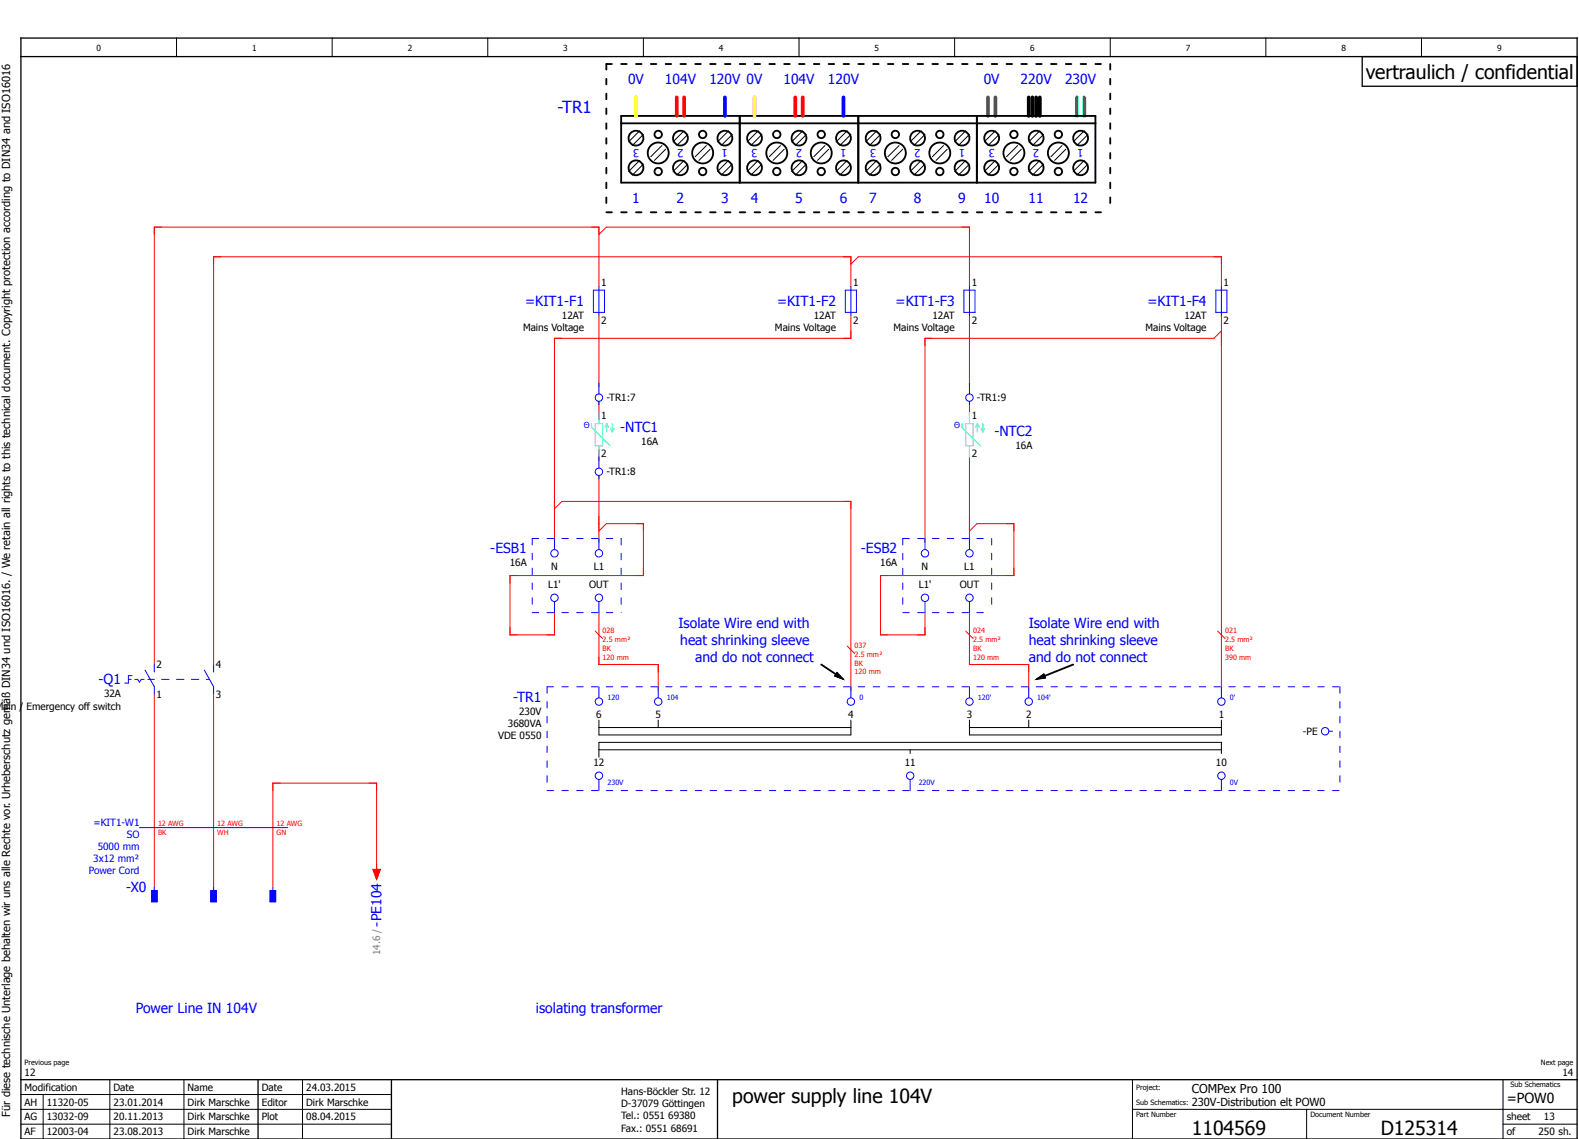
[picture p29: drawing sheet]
<svg xmlns="http://www.w3.org/2000/svg" width="426mm" height="307mm" viewBox="0 0 426 307" stroke-linecap="round" stroke-linejoin="round" font-family="sans-serif">
<defs><g id="words">
<g font-size="5.3">
<text x="368.6" y="21.2">vertraulich / confidential</text>
<text x="197.6" y="297.5">power supply line 104V</text>
<text x="321.6" y="306.2">1104569</text>
<text x="372.6" y="306.2">D125314</text>
</g>
<text font-size="4.5" fill="#00f" x="150.4" y="30.4">-TR1</text>
<g font-size="3.7" fill="#00f">
<text x="169.5" y="22.6">0V</text>
<text x="179.5" y="22.6">104V</text>
<text x="191.5" y="22.6">120V 0V</text>
<text x="211.5" y="22.6">104V</text>
<text x="223.5" y="22.6">120V</text>
<text x="265.5" y="22.6">0V</text>
<text x="275.5" y="22.6">220V</text>
<text x="287.5" y="22.6">230V</text>
<text x="170.6" y="54.6">1</text>
<text x="182.6" y="54.6">2</text>
<text x="194.6" y="54.6">3</text>
<text x="202.6" y="54.6">4</text>
<text x="214.6" y="54.6">5</text>
<text x="226.6" y="54.6">6</text>
<text x="234.6" y="54.6">7</text>
<text x="246.6" y="54.6">8</text>
<text x="258.6" y="54.6">9</text>
<text x="265.6" y="54.6">10</text>
<text x="277.6" y="54.6">11</text>
<text x="289.6" y="54.6">12</text>
<text x="141.7" y="82.6">=KIT1-F1</text>
<text x="209.7" y="82.6">=KIT1-F2</text>
<text x="241.7" y="82.6">=KIT1-F3</text>
<text x="309.7" y="82.6">=KIT1-F4</text>
<text x="167.4" y="116.6">-NTC1</text>
<text x="268.4" y="117.6">-NTC2</text>
<text x="132.3" y="149.2">-ESB1</text>
<text x="232.3" y="149.2">-ESB2</text>
<text x="183.1" y="169.5">Isolate Wire end with</text>
<text x="277.6" y="169.5">Isolate Wire end with</text>
<text x="183.6" y="174">heat shrinking sleeve</text>
<text x="187.6" y="178.5">and do not connect</text>
<text x="277.6" y="174">heat shrinking sleeve</text>
<text x="277.6" y="178.5">and do not connect</text>
<text x="26.6" y="184.6">-Q1</text>
<text x="138.5" y="189.2">-TR1</text>
<text x="34.1" y="240.6">-X0</text>
<text x="103" y="249.9" transform="rotate(-90 103 249.9)">-PE104</text>
<text x="36.6" y="273.3">Power Line IN 104V</text>
<text x="144.6" y="273.3">isolating transformer</text>
</g>
<text font-size="3.7" x="406.6" y="297.6">=POW0</text>
<text font-size="3.3" x="321.6" y="295">COMPex Pro 100</text>
<g font-size="3" fill="#00f">
<text x="172.5" y="40.2" transform="rotate(-180 172.5 40.2)">3</text>
<text x="184.5" y="40.2" transform="rotate(-180 184.5 40.2)">2</text>
<text x="196.5" y="40.2" transform="rotate(-180 196.5 40.2)">1</text>
<text x="204.5" y="40.2" transform="rotate(-180 204.5 40.2)">3</text>
<text x="216.5" y="40.2" transform="rotate(-180 216.5 40.2)">2</text>
<text x="228.5" y="40.2" transform="rotate(-180 228.5 40.2)">1</text>
<text x="236.5" y="40.2" transform="rotate(-180 236.5 40.2)">3</text>
<text x="248.5" y="40.2" transform="rotate(-180 248.5 40.2)">2</text>
<text x="260.5" y="40.2" transform="rotate(-180 260.5 40.2)">1</text>
<text x="268.5" y="40.2" transform="rotate(-180 268.5 40.2)">3</text>
<text x="280.5" y="40.2" transform="rotate(-180 280.5 40.2)">2</text>
<text x="292.5" y="40.2" transform="rotate(-180 292.5 40.2)">1</text>
</g>
<g font-size="3">
<text x="321.6" y="298.4">230V-Distribution elt POW0</text>
<text x="2.7" y="301.3" transform="rotate(-90 2.7 301.3)">Für diese technische Unterlage behalten wir uns alle Rechte vor. Urheberschutz gemäß DIN34 und ISO16016. / We retain all rights to this technical document. Copyright protection according to DIN34 and ISO16016</text>
</g>
<g font-size="2.7">
<text x="162.2" y="77.1">1</text>
<text x="230.2" y="77.1">1</text>
<text x="262.2" y="77.1">1</text>
<text x="330.2" y="77.1">1</text>
<text x="141.2" y="89.4">Mains Voltage</text>
<text x="151.7" y="86.1">12AT</text>
<text x="162.2" y="87.4">2</text>
<text x="209.2" y="89.4">Mains Voltage</text>
<text x="219.7" y="86.1">12AT</text>
<text x="230.2" y="87.4">2</text>
<text x="241.2" y="89.4">Mains Voltage</text>
<text x="251.7" y="86.1">12AT</text>
<text x="262.2" y="87.4">2</text>
<text x="309.2" y="89.4">Mains Voltage</text>
<text x="319.7" y="86.1">12AT</text>
<text x="330.2" y="87.4">2</text>
<text x="162.2" y="113.1">1</text>
<text x="163.6" y="108.3">-TR1:7</text>
<text x="262.2" y="113.1">1</text>
<text x="263.6" y="108.3">-TR1:9</text>
<text x="162.2" y="123.4">2</text>
<text x="173.1" y="120.1">16A</text>
<text x="262.2" y="123.4">2</text>
<text x="274.1" y="121.1">16A</text>
<text x="163.6" y="128.3">-TR1:8</text>
<text x="137.6" y="152.8">16A</text>
<text x="148.7" y="153.8">N</text>
<text x="160.2" y="153.8">L1</text>
<text x="237.6" y="152.8">16A</text>
<text x="248.7" y="153.8">N</text>
<text x="260.2" y="153.8">L1</text>
<text x="148" y="158.7">L1'</text>
<text x="159" y="158.7">OUT</text>
<text x="248" y="158.7">L1'</text>
<text x="259" y="158.7">OUT</text>
<text x="42.2" y="180.1">2</text>
<text x="58.2" y="180.1">4</text>
<text x=".9" y="191.4">ain / Emergency off switch</text>
<text x="28.1" y="188.1">32A</text>
<text x="42.2" y="188.4">1</text>
<text x="58.2" y="188.4">3</text>
<text x="137.1" y="196">3680VA</text>
<text x="140.1" y="192.8">230V</text>
<text x="160.9" y="193.8">6</text>
<text x="176.9" y="193.8">5</text>
<text x="228.9" y="193.8">4</text>
<text x="260.9" y="193.8">3</text>
<text x="276.9" y="193.8">2</text>
<text x="328.9" y="193.8">1</text>
<text x="134.4" y="199.3">VDE 0550</text>
<text x="351.7" y="198.3">-PE</text>
<text x="160.2" y="206.7">12</text>
<text x="244.2" y="206.7">11</text>
<text x="328.2" y="206.7">10</text>
<text x="6.6" y="290.3">12</text>
<text x="421.7" y="290.3">14</text>
<text x="6.6" y="294.2">Modification</text>
<text x="6.6" y="298.3">AH</text>
<text x="12.6" y="298.3">11320-05</text>
<text x="30.6" y="294.3">Date</text>
<text x="30.6" y="298.3">23.01.2014</text>
<text x="50.6" y="294.3">Name</text>
<text x="50.6" y="298.3">Dirk Marschke</text>
<text x="70.6" y="298.3">Editor</text>
<text x="70.7" y="294.2">Date</text>
<text x="82.6" y="298.3">Dirk Marschke</text>
<text x="82.6" y="294.3">24.03.2015</text>
<text x="167.6" y="295.3">Hans-Böckler Str. 12</text>
<text x="167.6" y="298.8">D-37079 Göttingen</text>
<text x="6.6" y="302.3">AG</text>
<text x="12.6" y="302.3">13032-09</text>
<text x="30.6" y="302.3">20.11.2013</text>
<text x="50.6" y="302.3">Dirk Marschke</text>
<text x="70.6" y="302.3">Plot</text>
<text x="82.6" y="302.3">08.04.2015</text>
<text x="167.6" y="301.8">Tel.: 0551 69380</text>
<text x="167.6" y="305.3">Fax.: 0551 68691</text>
<text x="406.6" y="302.3">sheet</text>
<text x="416.7" y="302.3">13</text>
<text x="6.6" y="306.3">AF</text>
<text x="12.6" y="306.3">12003-04</text>
<text x="30.6" y="306.3">23.08.2013</text>
<text x="50.6" y="306.3">Dirk Marschke</text>
<text x="406.6" y="306.3">of</text>
<text x="415.2" y="306.3">250 sh.</text>
</g>
<g font-size="2.7" fill="#00f">
<text x="25.2" y="222.7">=KIT1-W1</text>
<text x="34.2" y="226">SO</text>
<text x="25.2" y="232.5">3x12 mm²</text>
<text x="26.4" y="229.3">5000 mm</text>
<text x="24" y="235.8">Power Cord</text>
</g>
<text font-size="2.7" fill="#7ca552" x="102.6" y="257.7" transform="rotate(-90 102.6 257.7)">14.6 /</text>
<g font-size="2.3">
<text x="26" y="13.8">0</text>
<text x="68" y="13.8">1</text>
<text x="110" y="13.8">2</text>
<text x="152" y="13.8">3</text>
<text x="194" y="13.8">4</text>
<text x="236" y="13.8">5</text>
<text x="278" y="13.8">6</text>
<text x="320" y="13.8">7</text>
<text x="362" y="13.8">8</text>
<text x="404" y="13.8">9</text>
</g>
<g font-size="2.3" fill="#00f">
<text x="157.6" y="115.6">Θ</text>
<text x="257.6" y="115.6">Θ</text>
</g>
<g font-size="2" fill="#f00">
<text x="162.6" y="170.9">028</text>
<text x="162.6" y="173.2">2.5 mm²</text>
<text x="262.6" y="170.9">024</text>
<text x="262.6" y="173.2">2.5 mm²</text>
<text x="330.6" y="170.9">021</text>
<text x="330.6" y="173.2">2.5 mm²</text>
<text x="162.6" y="175.6">BK</text>
<text x="162.6" y="177.9">120 mm</text>
<text x="230.6" y="174.9">037</text>
<text x="230.6" y="177.2">2.5 mm²</text>
<text x="230.6" y="179.6">BK</text>
<text x="262.6" y="175.6">BK</text>
<text x="262.6" y="177.9">120 mm</text>
<text x="330.6" y="175.6">BK</text>
<text x="330.6" y="177.9">390 mm</text>
<text x="230.6" y="181.9">120 mm</text>
<text x="42.6" y="222.9">12 AWG</text>
<text x="42.6" y="225.2">BK</text>
<text x="58.6" y="222.9">12 AWG</text>
<text x="58.6" y="225.2">WH</text>
<text x="74.6" y="222.9">12 AWG</text>
<text x="74.6" y="225.2">GN</text>
</g>
<g font-size="2" fill="#00f">
<text x="163.9" y="188.9">120</text>
<text x="179.9" y="188.9">104</text>
<text x="231.9" y="188.9">0</text>
<text x="263.9" y="188.9">120'</text>
<text x="279.9" y="188.9">104'</text>
<text x="331.9" y="188.9">0'</text>
<text x="163.9" y="211.9">230V</text>
<text x="247.9" y="211.9">220V</text>
<text x="331.9" y="211.9">0V</text>
</g>
<g font-size="2">
<text x="6.6" y="287.3">Previous page</text>
<text x="415.9" y="287.3">Next page</text>
<text x="306.6" y="294">Project:</text>
<text x="407.6" y="293.3">Sub Schematics</text>
<text x="306.6" y="298">Sub Schematics:</text>
<text x="306.6" y="301.3">Part Number</text>
<text x="353.6" y="301.3">Document Number</text>
</g>
</g></defs>
<g fill="none" stroke="#000" stroke-width=".27">
<path d="M47.6 10.3v5M89.6 10.3v5M131.6 10.3v5M173.6 10.3v5M215.6 10.3v5M257.6 10.3v5M299.6 10.3v5M341.6 10.3v5M383.6 10.3v5M172.6 35.3l-3 3M173.6 36.3l-3 3M178.6 39.3l-3 3"/>
<path d="M184.6 35.3l-3 3M185.6 36.3l-3 3M190.6 39.3l-3 3M196.6 35.3l-3 3M197.6 36.3l-3 3M204.6 35.3l-3 3M205.6 36.3l-3 3M210.6 39.3l-3 3M216.6 35.3l-3 3M217.6 36.3l-3 3M222.6 39.3l-3 3M228.6 35.3l-3 3"/>
<path d="M229.6 36.3l-3 3M236.6 35.3l-3 3M237.6 36.3l-3 3M242.6 39.3l-3 3M248.6 35.3l-3 3M249.6 36.3l-3 3M254.6 39.3l-3 3M260.6 35.3l-3 3M261.6 36.3l-3 3M268.6 35.3l-3 3M269.6 36.3l-3 3M274.6 39.3l-3 3"/>
<path d="M280.6 35.3l-3 3M281.6 36.3l-3 3M286.6 39.3l-3 3M292.6 35.3l-3 3M293.6 36.3l-3 3M172.6 43.3l-3 3M173.6 44.3l-3 3M179.6 40.3l-3 3M184.6 43.3l-3 3M185.6 44.3l-3 3M191.6 40.3l-3 3M196.6 43.3l-3 3"/>
<path d="M197.6 44.3l-3 3M204.6 43.3l-3 3M205.6 44.3l-3 3M211.6 40.3l-3 3M216.6 43.3l-3 3M217.6 44.3l-3 3M223.6 40.3l-3 3M228.6 43.3l-3 3M229.6 44.3l-3 3M236.6 43.3l-3 3M237.6 44.3l-3 3M243.6 40.3l-3 3"/>
<path d="M248.6 43.3l-3 3M249.6 44.3l-3 3M255.6 40.3l-3 3M260.6 43.3l-3 3M261.6 44.3l-3 3M268.6 43.3l-3 3M269.6 44.3l-3 3M275.6 40.3l-3 3M280.6 43.3l-3 3M281.6 44.3l-3 3M287.6 40.3l-3 3M292.6 43.3l-3 3"/>
<path d="M293.6 44.3l-3 3M161.6 194.3v4h68v-4M161.6 196.3h68M177.6 194.3v2M225.9 181.4l1.7 1.9-2.3-.9zM261.6 194.3v4h68v-4M261.6 196.3h68M277.6 194.3v2M279.6 183.3l2.1-1.5 .5 1.1zM161.6 202.3h168M245.6 202.3v1M329.6 203.3v-3h-168v4"/>
<path d="M5.6 299.3h100M5.6 295.3h100M11.6 295.3v12M29.6 291.3v16M49.6 291.3v16M81.6 291.3v16M305.6 299.3h120M305.6 291.3v16M352.6 299.3v8M405.6 291.3v16M5.6 303.3h100M405.6 303.3h20"/>
</g>
<path d="M5.6 15.3h420M5.6 10.3h420v297h-420zM367.6 15.3v8h58M5.6 291.3h420M69.6 291.3v16M105.6 291.3v16M193.6 291.3v16" fill="none" stroke="#000" stroke-width=".35"/>
<g fill="none" stroke="#f00" stroke-width=".27">
<path d="M161.6 77.3v-16h-120v118M161.6 63.3l2-2h98v16M229.6 77.3v-8h-172v110M229.6 71.3l2-2h98v8M161.6 85.3v19M229.6 85.3v6h-80v55M261.6 85.3v19M329.6 89.3l-2 2h-78v55M329.6 85.3v101M161.6 108.3v5M261.6 108.3v5M149.6 137.3l2-2h78v51"/>
<path d="M161.6 121.3v3M161.6 128.3v18M261.6 121.3v25M161.6 143.3l2-2h10v14h-36v16h12v-6M261.6 143.3l2-2h10v14h-36v16h12v-6M160.6 170.3l2 2M161.6 165.3v14h16v7M228.6 174.3l2 2M260.6 170.3l2 2M261.6 165.3v14h16v7M328.6 170.3l2 2M41.6 187.3v52"/>
<path d="M57.6 187.3v52M100.6 234.5l1 2.8 1-2.8M101.6 236.3v-25h-28v28"/>
</g>
<g fill="none" stroke="#000" stroke-width=".5">
<path d="M167.6 31.3h128v18h-128zM167.6 33.3h128M199.6 31.3v18M231.6 31.3v18M263.6 31.3v18M221.6 179.3l4.2 2.7M289.6 179.3l-7.9 3.1"/>
<circle cx="171.6" cy="37.3" r="2"/>
<circle cx="177.6" cy="36.3" r="1"/>
<circle cx="183.6" cy="37.3" r="2"/>
<circle cx="189.6" cy="36.3" r="1"/>
<circle cx="195.6" cy="37.3" r="2"/>
<circle cx="203.6" cy="37.3" r="2"/>
<circle cx="209.6" cy="36.3" r="1"/>
<circle cx="215.6" cy="37.3" r="2"/>
<circle cx="221.6" cy="36.3" r="1"/>
<circle cx="227.6" cy="37.3" r="2"/>
<circle cx="235.6" cy="37.3" r="2"/>
<circle cx="241.6" cy="36.3" r="1"/>
<circle cx="247.6" cy="37.3" r="2"/>
<circle cx="253.6" cy="36.3" r="1"/>
<circle cx="259.6" cy="37.3" r="2"/>
<circle cx="267.6" cy="37.3" r="2"/>
<circle cx="273.6" cy="36.3" r="1"/>
<circle cx="279.6" cy="37.3" r="2"/>
<circle cx="285.6" cy="36.3" r="1"/>
<circle cx="291.6" cy="37.3" r="2"/>
<circle cx="171.6" cy="45.3" r="2"/>
<circle cx="177.6" cy="41.3" r="2.83"/>
<circle cx="177.6" cy="46.3" r="1"/>
<circle cx="183.6" cy="45.3" r="2"/>
<circle cx="189.6" cy="41.3" r="2.83"/>
<circle cx="189.6" cy="46.3" r="1"/>
<circle cx="195.6" cy="45.3" r="2"/>
<circle cx="203.6" cy="45.3" r="2"/>
<circle cx="209.6" cy="41.3" r="2.83"/>
<circle cx="209.6" cy="46.3" r="1"/>
<circle cx="215.6" cy="45.3" r="2"/>
<circle cx="221.6" cy="41.3" r="2.83"/>
<circle cx="221.6" cy="46.3" r="1"/>
<circle cx="227.6" cy="45.3" r="2"/>
<circle cx="235.6" cy="45.3" r="2"/>
<circle cx="241.6" cy="41.3" r="2.83"/>
<circle cx="241.6" cy="46.3" r="1"/>
<circle cx="247.6" cy="45.3" r="2"/>
<circle cx="253.6" cy="41.3" r="2.83"/>
<circle cx="253.6" cy="46.3" r="1"/>
<circle cx="259.6" cy="45.3" r="2"/>
<circle cx="267.6" cy="45.3" r="2"/>
<circle cx="273.6" cy="41.3" r="2.83"/>
<circle cx="273.6" cy="46.3" r="1"/>
<circle cx="279.6" cy="45.3" r="2"/>
<circle cx="285.6" cy="41.3" r="2.83"/>
<circle cx="285.6" cy="46.3" r="1"/>
<circle cx="291.6" cy="45.3" r="2"/>
</g>
<path d="M171.6 26.3v5M203.6 26.3v5" fill="none" stroke="#ff0" stroke-width="1"/>
<path d="M182.6 26.3v5M184.6 26.3v5M214.6 26.3v5M216.6 26.3v5" fill="none" stroke="#f00" stroke-width="1"/>
<path d="M195.6 26.3v5M227.6 26.3v5" fill="none" stroke="#00f" stroke-width="1"/>
<path d="M290.6 26.3v5M292.6 26.3v5" fill="none" stroke="#0f0" stroke-width="1"/>
<path d="M277.6 26.3v5M278.6 26.3v5M279.6 26.3v5M280.6 26.3v5" fill="none" stroke="#000" stroke-width="1"/>
<path d="M266.6 26.3v5M268.6 26.3v5" fill="none" stroke="#7f3f3f" stroke-width="1"/>
<path d="M163.6 17.3h136M163.6 17.3v40M299.6 17.3v40M163.6 57.3h136" fill="none" stroke="#000" stroke-width=".5" stroke-dasharray="1.5 2.5"/>
<path d="M225.9 181.4l1.7 1.9-2.3-.9zM279.6 183.3l2.1-1.5 .5 1.1z" fill="#000" stroke="#000" stroke-width=".27"/>
<g fill="none" stroke="#00f" stroke-width=".27">
<path d="M160.1 78.3h3v6h-3zM161.6 77.3v8M228.1 78.3h3v6h-3zM229.6 77.3v8M260.1 78.3h3v6h-3zM261.6 77.3v8M328.1 78.3h3v6h-3zM329.6 77.3v8M161.6 103.3v3M161.6 108.3v1M261.6 103.3v3M261.6 108.3v1"/>
<path d="M161.6 123.3v3M161.6 128.3v1M149.6 145.3v3M161.6 145.3v3M249.6 145.3v3M261.6 145.3v3M41.6 179.3v2M57.6 179.3v2M149.6 162.3v3M161.6 162.3v3M249.6 162.3v3M261.6 162.3v3"/>
<path d="M34.6 183.3h.8M35.6 182.3h-1v2h-1M36.4 183.3h.7l.5 .7 .5-.7h.8M39.1 180.8l2.5 4.5v2M39.9 183.3h1.7M43.6 183.3h2M47.6 183.3h2M51.6 183.3h2M55.1 180.8l2.5 4.5v2M55.6 183.3h.9M161.6 185.3v3M177.6 185.3v3"/>
<path d="M229.6 185.3v3M261.6 185.3v3M277.6 185.3v3M329.6 185.3v3M358.6 197.3h1M161.6 210.3v3M245.6 210.3v3M329.6 210.3v3M37.6 223.3h40M41.6 239.3v1M57.6 239.3v1M73.6 239.3v1"/>
<path d="M40.9 240.3h1.5v3h-1.5zM56.9 240.3h1.5v3h-1.5zM72.9 240.3h1.5v3h-1.5z"/>
<circle cx="161.6" cy="107.3" r="1"/>
<circle cx="261.6" cy="107.3" r="1"/>
<circle cx="161.6" cy="127.3" r="1"/>
<circle cx="149.6" cy="149.3" r="1"/>
<circle cx="161.6" cy="149.3" r="1"/>
<circle cx="249.6" cy="149.3" r="1"/>
<circle cx="261.6" cy="149.3" r="1"/>
<circle cx="149.6" cy="161.3" r="1"/>
<circle cx="161.6" cy="161.3" r="1"/>
<circle cx="249.6" cy="161.3" r="1"/>
<circle cx="261.6" cy="161.3" r="1"/>
<circle cx="161.6" cy="189.3" r="1"/>
<circle cx="177.6" cy="189.3" r="1"/>
<circle cx="229.6" cy="189.3" r="1"/>
<circle cx="261.6" cy="189.3" r="1"/>
<circle cx="277.6" cy="189.3" r="1"/>
<circle cx="329.6" cy="189.3" r="1"/>
<circle cx="357.6" cy="197.3" r="1"/>
<circle cx="161.6" cy="209.3" r="1"/>
<circle cx="245.6" cy="209.3" r="1"/>
<circle cx="329.6" cy="209.3" r="1"/>
</g>
<g fill="#00f" stroke="#00f" stroke-width=".27">
<path d="M40.9 240.3h1.5v3h-1.5z"/>
<path d="M56.9 240.3h1.5v3h-1.5z"/>
<path d="M72.9 240.3h1.5v3h-1.5z"/>
</g>
<g fill="none" stroke="#0ff" stroke-width=".27">
<path d="M159.6 114.3v1l5 5M160.6 114.3h2v6h-2zM161.6 111.3v3M163.8 114.3l-.5 1M163.8 114.3l.5 1M163.8 114.3v2.2M164.8 115.5l.5 1M165.3 114.3v2.2M165.8 115.5l-.5 1M259.6 114.3v1l5 5M260.6 114.3h2v6h-2zM261.6 111.3v3"/>
<path d="M263.8 114.3l-.5 1M263.8 114.3l.5 1M263.8 114.3v2.2M264.8 115.5l.5 1M265.3 114.3v2.2M265.8 115.5l-.5 1M161.6 120.3v3M261.6 120.3v3"/>
</g>
<path d="M143.6 145.3h24M143.6 145.3v20M167.6 145.3v20M243.6 145.3h24M243.6 145.3v20M267.6 145.3v20M143.6 165.3h24M243.6 165.3h24M147.6 185.3h214M147.6 185.3v28M361.6 185.3v28M147.6 213.3h214" fill="none" stroke="#00f" stroke-width=".27" stroke-dasharray="1.7 2.3"/>
<path d="M100.6 234.5h2l-1 2.8z" fill="#f00" stroke="#f00" stroke-width=".27"/>
<use href="#words"/>
</svg>
